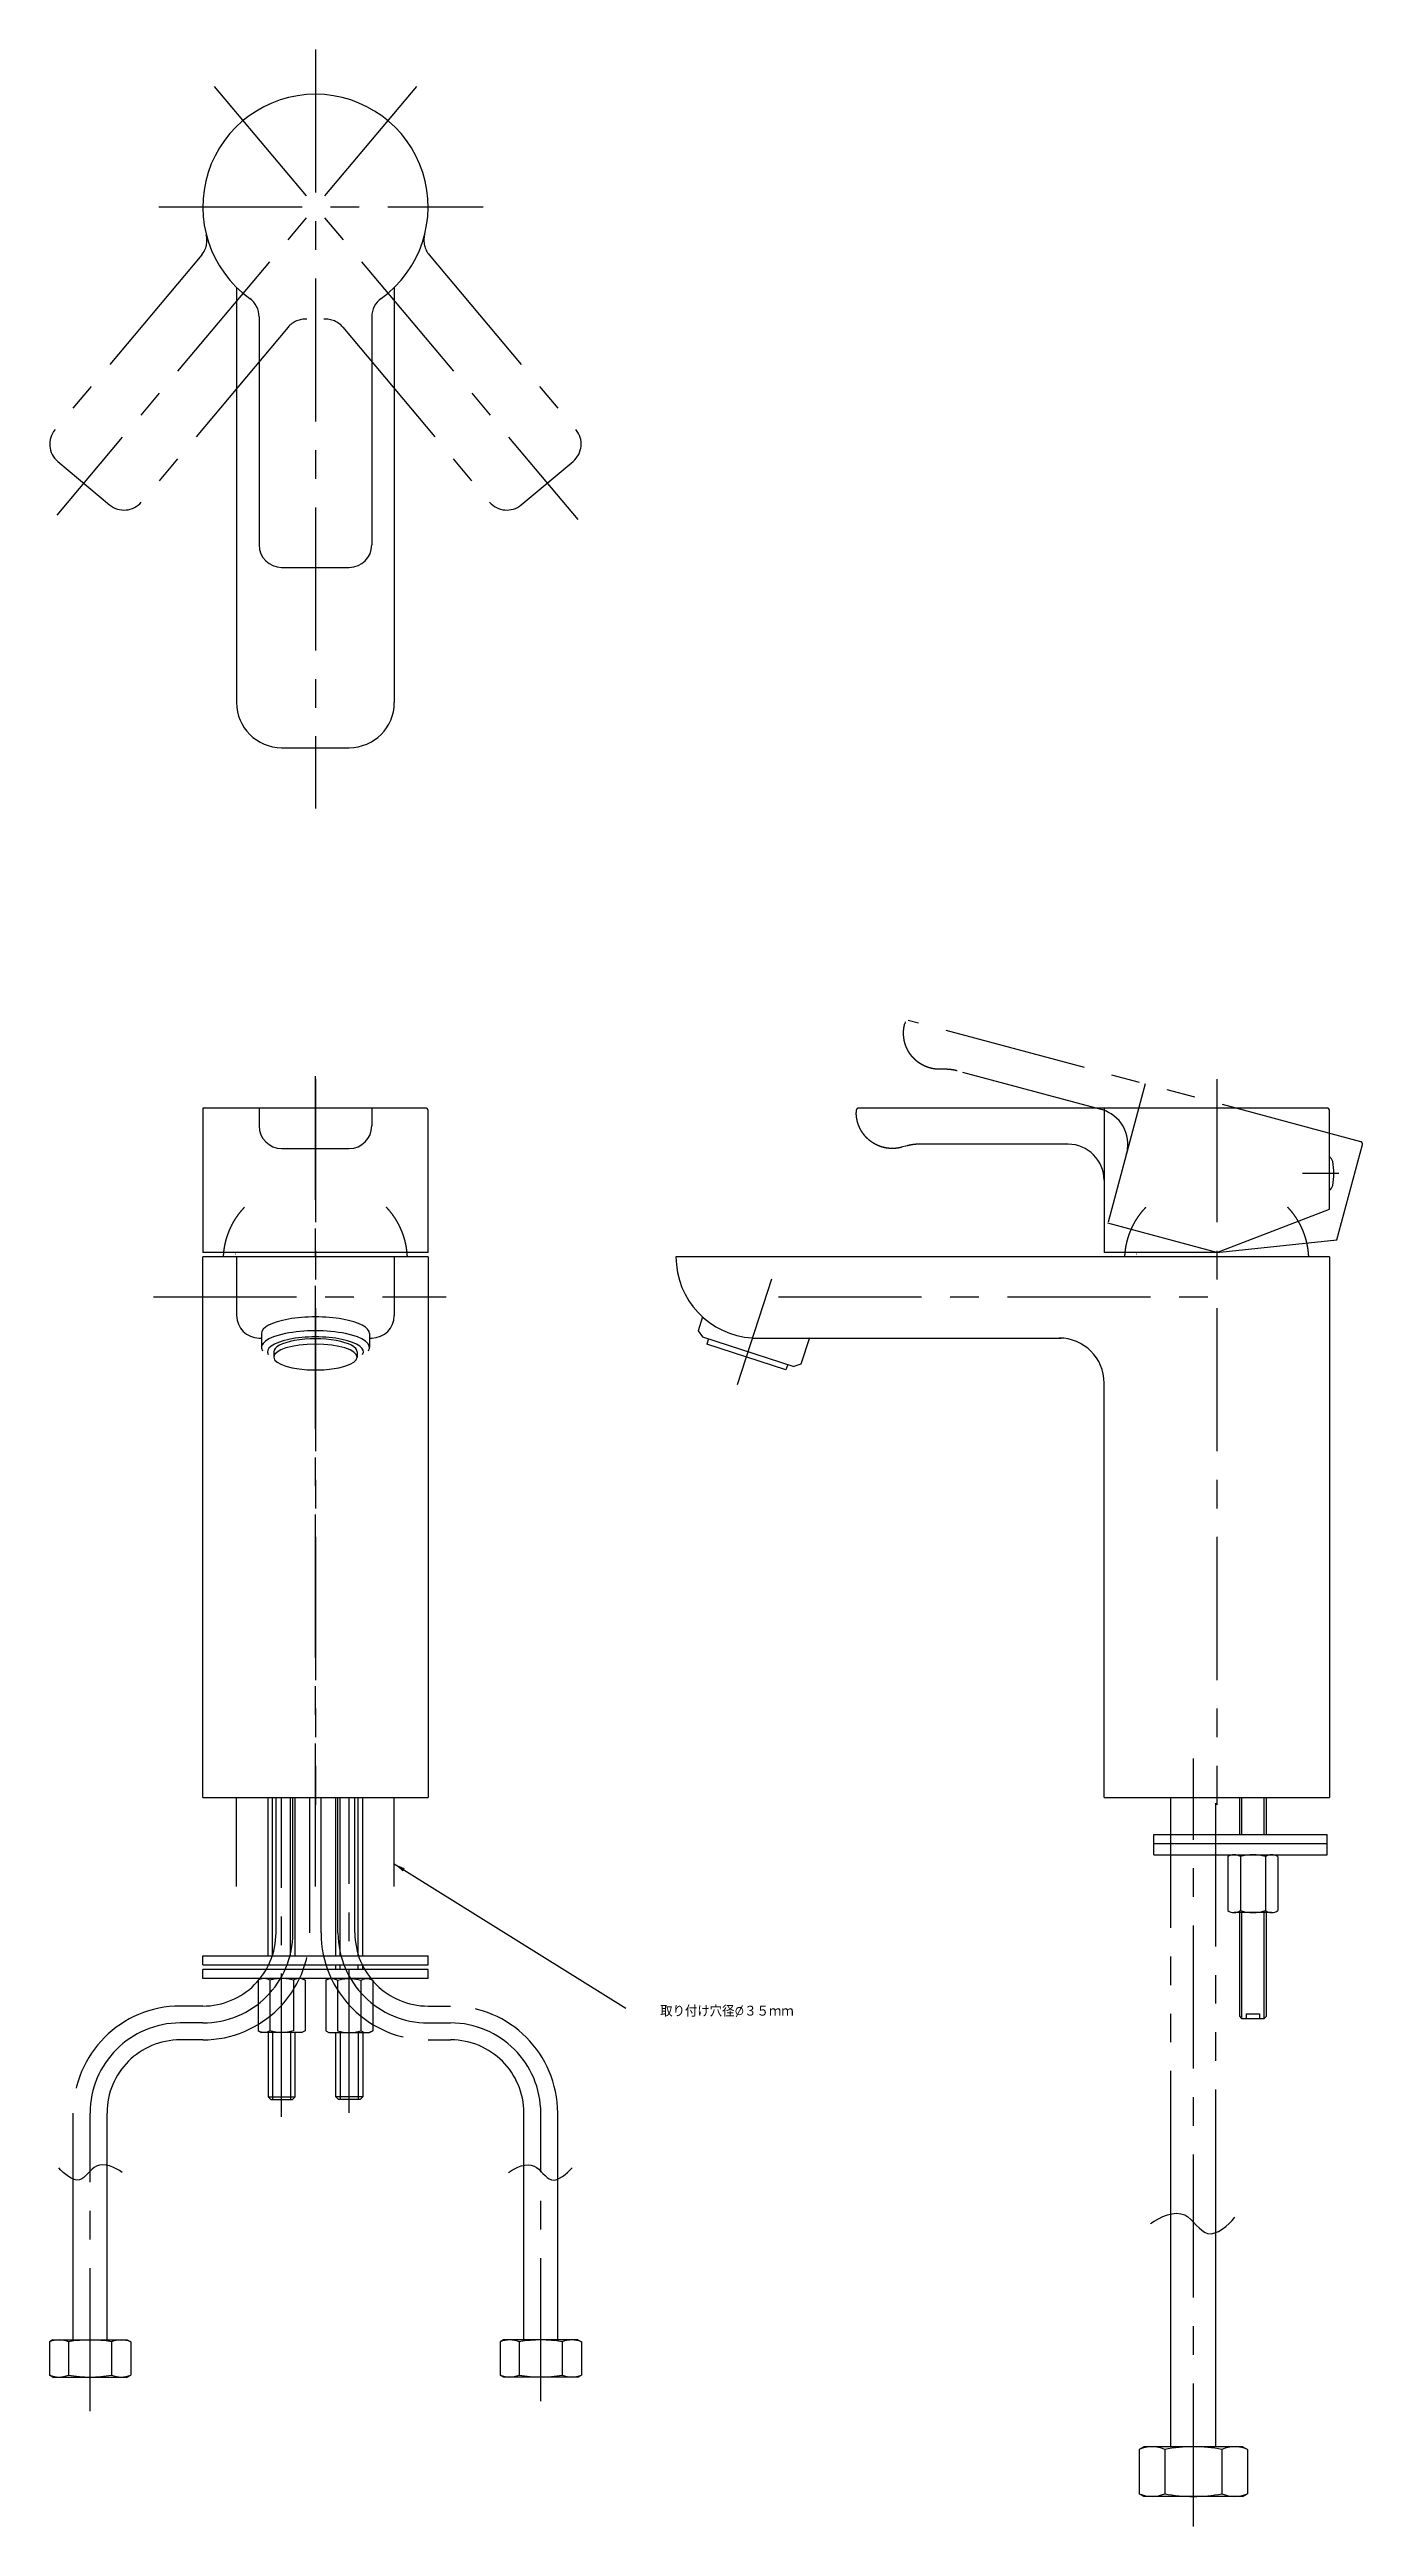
# Model space of a CAD drawing. Header units: millimetres. Extents: x -259 to 32, y -162 to 388.
import ezdxf

# ---------------------------------------------------------------- set-up
doc = ezdxf.new("R2010")
doc.units = ezdxf.units.MM
doc.linetypes.add('CENTER', pattern=[50.8, 31.75, -6.35, 6.35, -6.35])
doc.linetypes.add('PHANTOM', pattern=[63.5, 31.75, -6.35, 6.35, -6.35, 6.35, -6.35])
doc.styles.get("Standard").update_dxf_attribs({"font": 'txt.shx', "bigfont": 'bigfont.shx'})
doc.dimstyles.new('ISO-25', dxfattribs={"dimtxt": 2.5, "dimasz": 2.5, "dimexe": 1.25, "dimexo": 0.625, "dimtad": 1, "dimtxsty": 'Standard', "dimcen": 2.5, "dimadec": 0, "dimazin": 0, "dimtfac": 1, "dimtmove": 0, "dimatfit": 3, "dimfxl": 0, "dimarcsym": 0})

msp = doc.modelspace()

# ---------------------------------------------------------------- texts
at = {"color": 7, "insert": (-123.512044, -46.124474), "char_height": 2.5, "attachment_point": 1}
msp.add_mtext('取り付け穴径%%C３５ｍｍ', dxfattribs=at)

# ---------------------------------------------------------------- linework, layer by layer
at = {"color": 7, "linetype": 'CENTER'}
for p, q in [((-200, 387.927131), (-200, 219.495486)), ((-177.549273, 379.755735), (-257.381839, 284.614987)), ((-222.450727, 379.755735), (-141.814562, 283.657295)), ((-234.726162, 353), (-162.796467, 353)), ((-200, -19.738728), (-200, 160.090327)), ((-200, 159.446234), (-200, -1.626477)), ((-200, 159.446234), (-200, -1.626477)), ((0, 159.446234), (0, -1.626477)), ((27.101318, 138.5), (19.008621, 138.5)), ((-235.918445, 111.114308), (-170.988139, 111.114308)), ((-106.38105, 91.645554), (-98.749675, 115.132511)), ((-97.255464, 111.114308), (2.759292, 111.114308)), ((-5.199618, -161.734712), (-5.199618, 8.67981)), ((-207.5, -70.810058), (-207.5, 0)), ((-205, -30), (-205, 0)), ((-195, -30), (-195, 0)), ((-192.5, -69.937144), (-192.5, 0)), ((-225, -46.25), (-230, -46.25)), ((-175, -46.25), (-170, -46.25)), ((-225, -50), (-230, -50)), ((-225, -53.75), (-230, -53.75)), ((-175, -50), (-170, -50)), ((-175, -53.75), (-170, -53.75)), ((-250, -136.130344), (-250, -70)), ((-150, -133.93995), (-150, -70))]:
    msp.add_line(p, q, dxfattribs=at)
at = {"color": 7, "linetype": 'PHANTOM'}
for p, q in [((-225.238352, 342.368651), (-257.784626, 303.581512)), ((-174.761648, 342.368651), (-142.215374, 303.581512)), ((-206.087241, 326.298961), (-238.633515, 287.511822)), ((-193.912759, 326.298961), (-161.366485, 287.511822)), ((-257.168342, 296.537352), (-245.677675, 286.895537)), ((-154.322325, 286.895537), (-142.831658, 296.537352)), ((-69.121266, 172.132187), (-69.237008, 171.700232)), ((31.947197, 145.568612), (-68.508894, 172.485741)), ((-60.219676, 161.62968), (-61.509602, 161.62968)), ((-25.663895, 152.723248), (-57.631485, 161.288938)), ((-15.865936, 158.380103), (-24.148146, 127.470476)), ((26.631929, 123.799129), (32.300946, 144.956187)), ((0, 121), (-24.148146, 127.470476)), ((0, 121), (26.631929, 123.799129)), ((-217.5, -19.738728), (-217.5, 0)), ((-208.75, -30), (-208.75, 0)), ((-201.25, -30), (-201.25, 0)), ((-198.75, -30), (-198.75, 0)), ((-191.25, -30), (-191.25, 0)), ((-182.5, -19.738728), (-182.5, 0)), ((-10.199618, -92.399524), (-10.199618, 0)), ((-0.199618, -96.511551), (-0.199618, 0)), ((-253.75, -84.665245), (-253.75, -70)), ((-246.25, -81.581225), (-246.25, -70)), ((-153.75, -81.581225), (-153.75, -70)), ((-146.25, -84.665245), (-146.25, -70))]:
    msp.add_line(p, q, dxfattribs=at)
at = {"color": 7, "linetype": 'Continuous'}
for p, q in [((-217.5, 335.146429), (-217.5, 243)), ((-182.5, 335.146429), (-182.5, 243)), ((-212.5, 328.633014), (-212.5, 278)), ((-187.5, 328.633014), (-187.5, 278)), ((-207.5, 273), (-192.5, 273)), ((-207.5, 233), (-192.5, 233)), ((-225, 153), (-225, 121)), ((-175.500202, 153), (-225, 153)), ((-212.5, 153), (-212.5, 149.052808)), ((-187.5, 153), (-187.5, 149.052808)), ((-175, 121), (-175, 152.5)), ((-80, 152.5), (-80, 152.052808)), ((24.499798, 153), (-79.5, 153)), ((-25, 153), (-25, 121)), ((25, 130.596601), (25, 152.5)), ((-207.5, 144.052808), (-192.5, 144.052808)), ((-68.683475, 144.659258), (-69.929448, 144.325401)), ((-33, 145), (-66.095285, 145)), ((0, 121), (25, 130.596601)), ((-175, 121), (-225, 121)), ((0, 121), (-25, 121)), ((-225, 0), (-225, 120)), ((-175, 120), (-225, 120)), ((-217.8, 120.7), (-217.75, 120.7)), ((-217.5, 120), (-217.5, 107)), ((-182.5, 120), (-182.5, 107)), ((-175, 120), (-175, 0)), ((25, 120), (-120, 120)), ((-17.8, 120.7), (-17.75, 120.7)), ((25, 120), (25, 0)), ((-114.112084, 106.684692), (-115.112744, 103.604978)), ((-212.5, 102), (-212, 102)), ((-212, 102.976489), (-212, 99.896774)), ((-209.25, 98.945718), (-209.25, 97.766408)), ((-190.75, 98.945718), (-190.75, 97.766408)), ((-188, 102.976489), (-188, 99.896774)), ((-188, 102), (-187.5, 102)), ((-115.112744, 103.604978), (-114.137835, 102.236749)), ((-114.137835, 102.236749), (-93.880331, 95.654687)), ((-112.806356, 101.804125), (-113.189537, 100.624815)), ((-95.594991, 94.908001), (-113.189537, 100.624815)), ((-103.016686, 102), (-34.565156, 102)), ((-90.383843, 102.047079), (-92.287388, 96.188571)), ((-95.21181, 96.087311), (-95.594991, 94.908001)), ((-92.287388, 96.188571), (-93.880331, 95.654687)), ((-25, 0), (-25, 92)), ((-225, 0), (-175, 0)), ((-210.508825, -35.102964), (-210.508825, 0)), ((-209.497805, -35.102964), (-209.497805, 0)), ((-205.502195, -35.102964), (-205.502195, 0)), ((-204.491175, -35.102964), (-204.491175, 0)), ((-195.508825, -35.102964), (-195.508825, 0)), ((-194.497805, -35.102964), (-194.497805, 0)), ((-190.502195, -35.102964), (-190.502195, 0)), ((-189.491175, -35.102964), (-189.491175, 0)), ((-25, 0), (25, 0)), ((5, 0), (5, -8.163888)), ((5.5, 0), (5.5, -8.163888)), ((10.5, -8.163888), (10.5, 0)), ((11, -8.163888), (11, 0)), ((-13.954451, -8.163888), (24.5, -8.163888)), ((-13.954451, -12.662672), (-13.954451, -8.163888)), ((-13.954451, -10.16328), (24.5, -10.16328)), ((24.480906, -10.16328), (24.5, -8.163888)), ((24.480906, -12.662672), (24.5, -10.16328)), ((-13.954451, -12.662672), (24.480906, -12.662672)), ((2.446612, -13.092228), (2.446612, -25.058115)), ((5.223306, -13.092228), (5.223306, -25.058115)), ((10.776694, -13.092228), (10.776694, -25.058115)), ((13.553388, -13.092228), (13.553388, -25.058115)), ((12.165041, -25.487672), (3.834959, -25.487672)), ((5, -25.487672), (5, -48.5)), ((5.5, -25.487672), (5.5, -49)), ((10.5, -49), (10.5, -25.487672)), ((11, -48.5), (11, -25.487672)), ((-225, -35.102964), (-175, -35.102964)), ((-225, -37.108847), (-225, -35.102964)), ((-225, -37.108847), (-175, -37.108847)), ((-225, -40.117673), (-225, -38.111789)), ((-175, -38.111789), (-225, -38.111789)), ((-195.508825, -38.111789), (-195.508825, -37.108847)), ((-194.497805, -38.111789), (-194.497805, -37.108847)), ((-190.502195, -38.111789), (-190.502195, -37.108847)), ((-189.491175, -38.111789), (-189.491175, -37.108847)), ((-175, -37.108847), (-175, -35.102964)), ((-175, -40.117673), (-175, -38.111789)), ((-175, -40.117673), (-225, -40.117673)), ((-212.013238, -40.117673), (-212.713368, -40.521893)), ((-212.713368, -40.521893), (-212.713368, -51.748754)), ((-210.107649, -40.521336), (-210.107649, -51.749311)), ((-204.591062, -40.363451), (-204.892351, -40.521336)), ((-204.892351, -40.521336), (-204.892351, -51.749311)), ((-202.986762, -40.117673), (-202.286632, -40.521893)), ((-202.286632, -40.521893), (-202.286632, -51.748754)), ((-197.013238, -40.117673), (-197.713368, -40.521893)), ((-197.713368, -40.521893), (-197.713368, -51.748754)), ((-195.408938, -40.363451), (-195.107649, -40.521336)), ((-195.107649, -40.521336), (-195.107649, -51.749311)), ((-189.892351, -40.521336), (-189.892351, -51.749311)), ((-187.986762, -40.117673), (-187.286632, -40.521893)), ((-187.286632, -40.521893), (-187.286632, -51.748754)), ((5, -48.5), (5.5, -49)), ((5.5, -49), (10.5, -49)), ((6.5, -48), (6.5, -49)), ((6.5, -48), (9.5, -48)), ((9.5, -48), (9.5, -49)), ((10.5, -49), (11, -48.5)), ((-212.713368, -51.748754), (-212.013238, -52.152974)), ((-202.986815, -52.152974), (-212.013185, -52.152974)), ((-210.508825, -52.152974), (-210.508825, -66.398051)), ((-210.107649, -51.749311), (-210.408993, -51.907222)), ((-209.497805, -52.152974), (-209.497805, -67)), ((-205.502195, -52.152974), (-205.502195, -67)), ((-204.491175, -66.398051), (-204.491175, -52.152974)), ((-202.286632, -51.748754), (-202.986762, -52.152974)), ((-197.713368, -51.748754), (-197.013238, -52.152974)), ((-197.013185, -52.152974), (-187.986815, -52.152974)), ((-195.508825, -66.398051), (-195.508825, -52.152974)), ((-194.497805, -52.152974), (-194.497805, -67)), ((-190.502195, -52.152974), (-190.502195, -67)), ((-189.892351, -51.749311), (-189.591007, -51.907222)), ((-189.491175, -52.152974), (-189.491175, -66.398051)), ((-187.286632, -51.748754), (-187.986762, -52.152974)), ((-210.508825, -66.398051), (-209.906987, -66.999926)), ((-210.508825, -66.398051), (-204.491175, -66.398051)), ((-210.281603, -66.51573), (-210.283144, -66.519965)), ((-209.90706, -67), (-205.09294, -67)), ((-204.491175, -66.398051), (-205.093013, -66.999926)), ((-195.508825, -66.398051), (-194.906987, -66.999926)), ((-189.491175, -66.398051), (-195.508825, -66.398051)), ((-190.09294, -67), (-194.90706, -67)), ((-189.491175, -66.398051), (-190.093013, -66.999926)), ((-189.718397, -66.51573), (-189.716856, -66.519965)), ((-246.25, -120.329583), (-246.25, -81.581225)), ((-153.75, -120.329583), (-153.75, -81.581225)), ((-253.75, -120.329583), (-253.75, -84.665245)), ((-146.25, -120.329583), (-146.25, -84.665245)), ((-10.199618, -144.064001), (-10.199618, -92.399524)), ((-0.199618, -144.064001), (-0.199618, -96.511551)), ((-258.25, -120.329583), (-259, -120.762595)), ((-259, -120.762595), (-259, -128.14657)), ((-258.25, -120.329583), (-241.75, -120.329583)), ((-254.76314, -120.762595), (-254.76314, -128.14657)), ((-245.23686, -120.762595), (-245.23686, -128.14657)), ((-241.75, -120.329583), (-241, -120.762595)), ((-241, -120.762595), (-241, -128.14657)), ((-158.25, -120.329583), (-159, -120.762595)), ((-159, -120.762595), (-159, -128.14657)), ((-141.75, -120.329583), (-158.25, -120.329583)), ((-154.76314, -120.762595), (-154.76314, -128.14657)), ((-145.23686, -120.762595), (-145.23686, -128.14657)), ((-141.75, -120.329583), (-141, -120.762595)), ((-141, -120.762595), (-141, -128.14657)), ((-258.25, -128.579583), (-259, -128.14657)), ((-258.25, -128.579583), (-241.75, -128.579583)), ((-241.75, -128.579583), (-241, -128.14657)), ((-158.25, -128.579583), (-159, -128.14657)), ((-141.75, -128.579583), (-158.25, -128.579583)), ((-141.75, -128.579583), (-141, -128.14657)), ((-16.199618, -144.064001), (-17.199618, -144.641351)), ((-17.199618, -144.641351), (-17.199618, -154.486651)), ((5.800382, -144.064001), (-16.199618, -144.064001)), ((-11.550471, -144.641351), (-11.550471, -154.486651)), ((1.151235, -144.641351), (1.151235, -154.486651)), ((5.800382, -144.064001), (6.800382, -144.641351)), ((6.800382, -144.641351), (6.800382, -154.486651)), ((-16.199618, -155.064001), (-17.199618, -154.486651)), ((5.800382, -155.064001), (-16.199618, -155.064001)), ((5.800382, -155.064001), (6.800382, -154.486651))]:
    msp.add_line(p, q, dxfattribs=at)
for centre, radius, start, end in [((-200, 353), 25, -54.314664, 234.314659), ((-217.5, 328.633014), 5, 0, 54.314664), ((-182.5, 328.633014), 5, 125.685331, 179.999995), ((-207.5, 278), 5, -179.999995, -89.999997), ((-192.5, 278), 5, -89.999997, 0), ((-207.5, 243), 10, -179.999995, -89.999997), ((-192.5, 243), 10, -89.999997, 0), ((-207.5, 149.052808), 5, -179.999995, -89.999997), ((-192.5, 149.052808), 5, -89.999997, 0), ((-175.5, 152.5), 0.5, -0.000005, 89.999995), ((24.5, 152.5), 0.5, -0.000005, 89.999995), ((-33, 137), 8, 0, 89.999997), ((23.727811, 140.599684), 2.078838, 15.271558, 52.267807), ((10.397162, 138.5), 15.562879, -9.793609, 9.793599), ((23.727811, 136.400316), 2.078838, -52.267807, -15.271558), ((-102, 120), 18, 179.999995, 266.791288), ((-212.5, 107), 5, -179.999995, -89.999997), ((-187.5, 107), 5, -89.999997, 0), ((-35, 92), 10, -0.000005, 89.999995), ((3.834959, -15.121054), 2.458382, 55.615748, 124.384242), ((8, -21.851865), 9.189194, 72.412043, 107.587949), ((12.165041, -15.121054), 2.458382, 55.615748, 124.384242), ((3.834959, -23.02929), 2.458382, -124.384242, -55.615748), ((8, -16.298478), 9.189194, -107.587967, -72.412041), ((12.165041, -23.02929), 2.458382, -124.384242, -55.615748), ((-256.88157, -125.728092), 5.398509, 66.895446, 113.104549), ((-250, -146.743357), 26.413775, 79.61114, 100.388855), ((-243.11843, -125.728092), 5.398509, 66.895446, 113.104549), ((-156.88157, -125.728092), 5.398509, 66.895446, 113.104549), ((-150, -146.743357), 26.413775, 79.61114, 100.388855), ((-143.11843, -125.728092), 5.398509, 66.895446, 113.104549), ((-256.88157, -123.181073), 5.398509, -113.104549, -66.895446), ((-250, -102.165808), 26.413775, -100.388855, -79.61114), ((-243.11843, -123.181073), 5.398509, -113.104549, -66.895446), ((-156.88157, -123.181073), 5.398509, -113.104549, -66.895446), ((-150, -102.165808), 26.413775, -100.388855, -79.61114), ((-143.11843, -123.181073), 5.398509, -113.104549, -66.895446), ((-14.375044, -151.262013), 7.198012, 66.895446, 113.104549), ((-5.199618, -179.282367), 35.218366, 79.61114, 100.388855), ((3.975809, -151.262013), 7.198012, 66.895446, 113.104549), ((-14.375044, -147.865988), 7.198012, -113.104549, -66.895446), ((-5.199618, -119.845634), 35.218366, -100.388855, -79.61114), ((3.975809, -147.865988), 7.198012, -113.104549, -66.895446)]:
    msp.add_arc(centre, radius, start, end, dxfattribs=at)
at = {"color": 7, "linetype": 'PHANTOM'}
for centre, radius, start, end in [((-229.068574, 345.582589), 5, -39.999999, 14.314665), ((-170.931426, 345.582589), 5, 165.68533, 219.999994), ((-202.257019, 323.085023), 5, 85.685332, 139.999996), ((-197.742981, 323.085023), 5, 39.999999, 94.314663), ((-253.954404, 300.367574), 5, 139.999996, 229.999994), ((-146.045596, 300.367574), 5, -49.999999, 39.999999), ((-242.463737, 290.72576), 5, -129.999996, -39.999999), ((-157.536263, 290.72576), 5, -139.999996, -49.999999), ((-27.734448, 144.995842), 8, -15, 74.999998), ((31.817983, 145.085597), 0.5, -15.000005, 74.999995)]:
    msp.add_arc(centre, radius, start, end, dxfattribs=at)
at = {"color": 7, "linetype": 'CENTER'}
for centre, radius, start, end in [((-225, -30), 20, -89.999997, 0), ((-225, -30), 16.25, -89.999997, 0), ((-225, -30), 23.75, -89.999997, 0), ((-175, -30), 23.75, -179.999995, -89.999997), ((-175, -30), 20, -179.999995, -89.999997), ((-175, -30), 16.25, -179.999995, -89.999997), ((-230, -70), 23.75, 89.999997, 179.999995), ((-170, -70), 23.75, 0, 89.999997), ((-230, -70), 20, 89.999997, 179.999995), ((-230, -70), 16.25, 89.999997, 179.999995), ((-170, -70), 20, 0, 89.999997), ((-170, -70), 16.25, 0, 89.999997)]:
    msp.add_arc(centre, radius, start, end, dxfattribs=at)
at = {"color": 7, "linetype": 'Continuous'}
for centre, major_axis, start_param, end_param in [((-200, 102.976489), (12, 0), 0, 3.141593), ((-200, 99.896774), (12, 0), -0.196825, 3.338417), ((-200, 98.945718), (10.65, 0), -0.186863, 3.328456), ((-200, 98.945718), (9.25, 0), 0, 3.141593), ((-200, 97.766408), (9.25, 0), 0, 6.283185)]:
    msp.add_ellipse(centre, major_axis=major_axis, ratio=0.309017, start_param=start_param, end_param=end_param, dxfattribs=at)
at = {"color": 7, "linetype": 'PHANTOM'}
for points, start_tangent, end_tangent in [([(-69.451611, 168.66818), (-69.458294, 168.725084), (-69.464556, 168.781922), (-69.470401, 168.838689), (-69.47583, 168.89538), (-69.480846, 168.951993), (-69.48545, 169.008522), (-69.489645, 169.064963), (-69.493433, 169.121313), (-69.496816, 169.177568), (-69.499797, 169.233723), (-69.502377, 169.289774), (-69.50456, 169.345719), (-69.506348, 169.401552), (-69.507743, 169.45727), (-69.508749, 169.51287), (-69.509366, 169.568348), (-69.509599, 169.6237), (-69.50945, 169.678923), (-69.508921, 169.734013), (-69.508016, 169.788967), (-69.506736, 169.843781), (-69.505085, 169.898452), (-69.503066, 169.952978), (-69.500682, 170.007354), (-69.497935, 170.061577), (-69.494828, 170.115645), (-69.491364, 170.169555), (-69.487547, 170.223303), (-69.483379, 170.276886), (-69.478863, 170.330302), (-69.474003, 170.383547), (-69.4688, 170.43662), (-69.46326, 170.489516), (-69.457384, 170.542235), (-69.451175, 170.594772), (-69.444638, 170.647126), (-69.437774, 170.699294), (-69.430588, 170.751273), (-69.423082, 170.803062), (-69.41526, 170.854657), (-69.407124, 170.906057), (-69.398678, 170.95726), (-69.389926, 171.008262), (-69.38087, 171.059063), (-69.371514, 171.109659), (-69.36186, 171.16005), (-69.351913, 171.210233), (-69.341676, 171.260205), (-69.331151, 171.309967), (-69.320342, 171.359514), (-69.309253, 171.408847), (-69.297886, 171.457963), (-69.286246, 171.50686), (-69.274334, 171.555537), (-69.262155, 171.603992), (-69.249712, 171.652225), (-69.237008, 171.700232)], (-1, 0), (0.258819, 0.965926)), ([(-61.509602, 161.62968), (-61.559262, 161.629834), (-61.609071, 161.630298), (-61.659027, 161.631076), (-61.709129, 161.632169), (-61.759373, 161.63358), (-61.809757, 161.635313), (-61.860278, 161.63737), (-61.910935, 161.639753), (-61.961725, 161.642466), (-62.012645, 161.645511), (-62.063692, 161.648892), (-62.114864, 161.652609), (-62.166158, 161.656667), (-62.217571, 161.661068), (-62.269101, 161.665814), (-62.320745, 161.670908), (-62.372499, 161.676353), (-62.424361, 161.682151), (-62.476328, 161.688305), (-62.528396, 161.694817), (-62.580563, 161.701689), (-62.632825, 161.708924), (-62.685179, 161.716525), (-62.737622, 161.724494), (-62.79015, 161.732833), (-62.842761, 161.741544), (-62.89545, 161.75063), (-62.948214, 161.760093), (-63.00105, 161.769936), (-63.053955, 161.780159), (-63.106924, 161.790767), (-63.159953, 161.80176), (-63.21304, 161.81314), (-63.266181, 161.82491), (-63.319371, 161.837072), (-63.372607, 161.849628), (-63.425884, 161.862579), (-63.4792, 161.875927), (-63.53255, 161.889675), (-63.58593, 161.903823), (-63.639335, 161.918374), (-63.692763, 161.93333), (-63.746208, 161.948691), (-63.799667, 161.96446), (-63.853135, 161.980637), (-63.906608, 161.997226), (-63.960082, 162.014225), (-64.013552, 162.031639), (-64.067014, 162.049466), (-64.120463, 162.067709), (-64.173896, 162.086369), (-64.227307, 162.105447), (-64.280692, 162.124944), (-64.334047, 162.144862), (-64.387367, 162.1652), (-64.440647, 162.18596), (-64.493883, 162.207142), (-64.547069, 162.228748), (-64.600202, 162.250779), (-64.653277, 162.273234), (-64.706288, 162.296114), (-64.759231, 162.31942), (-64.812102, 162.343152), (-64.864894, 162.367311), (-64.917605, 162.391896), (-64.970227, 162.416909), (-65.022758, 162.442348), (-65.075191, 162.468216), (-65.127522, 162.49451), (-65.179745, 162.521231), (-65.231857, 162.54838), (-65.283851, 162.575955), (-65.335724, 162.603957), (-65.387469, 162.632385), (-65.439082, 162.661238), (-65.490558, 162.690517), (-65.541892, 162.72022), (-65.593079, 162.750348), (-65.644113, 162.780898), (-65.69499, 162.811871), (-65.745705, 162.843265), (-65.796252, 162.87508), (-65.846627, 162.907314), (-65.896825, 162.939966), (-65.946839, 162.973035), (-65.996667, 163.00652), (-66.046302, 163.04042), (-66.095739, 163.074732), (-66.144974, 163.109456), (-66.194001, 163.144589), (-66.242815, 163.18013), (-66.291412, 163.216078), (-66.339787, 163.252431), (-66.387934, 163.289185), (-66.435849, 163.326341), (-66.483527, 163.363894), (-66.530962, 163.401844), (-66.578151, 163.440188), (-66.625088, 163.478924), (-66.671769, 163.518049), (-66.718188, 163.557561), (-66.764342, 163.597458), (-66.810224, 163.637736), (-66.855832, 163.678393), (-66.90116, 163.719426), (-66.946203, 163.760833), (-66.990956, 163.80261), (-67.035417, 163.844754), (-67.079579, 163.887263), (-67.123439, 163.930134), (-67.166992, 163.973362), (-67.210233, 164.016945), (-67.25316, 164.060879), (-67.295766, 164.105162), (-67.338049, 164.149789), (-67.380003, 164.194757), (-67.421625, 164.240062), (-67.462911, 164.285701), (-67.503857, 164.33167), (-67.544458, 164.377965), (-67.584712, 164.424583), (-67.624613, 164.471518), (-67.664159, 164.518768), (-67.703346, 164.566328), (-67.74217, 164.614195), (-67.780627, 164.662363), (-67.818714, 164.710829), (-67.856428, 164.759589), (-67.893765, 164.808637), (-67.930722, 164.857971), (-67.967296, 164.907584), (-68.003483, 164.957474), (-68.03928, 165.007635), (-68.074685, 165.058063), (-68.109694, 165.108753), (-68.144304, 165.1597), (-68.178513, 165.2109), (-68.212318, 165.262348), (-68.245717, 165.31404), (-68.278706, 165.365969), (-68.311283, 165.418133), (-68.343446, 165.470525), (-68.375192, 165.523141), (-68.406519, 165.575975), (-68.437426, 165.629023), (-68.467909, 165.682281), (-68.497966, 165.735742), (-68.527597, 165.789401), (-68.556798, 165.843254), (-68.585569, 165.897296), (-68.613906, 165.951521), (-68.64181, 166.005924), (-68.669277, 166.060501), (-68.696308, 166.115245), (-68.722899, 166.170152), (-68.749051, 166.225216), (-68.774761, 166.280432), (-68.800028, 166.335795), (-68.824853, 166.391301), (-68.849232, 166.446942), (-68.873166, 166.502715), (-68.896654, 166.558614), (-68.919695, 166.614633), (-68.942289, 166.670768), (-68.964434, 166.727013), (-68.98613, 166.783363), (-69.007377, 166.839813), (-69.028175, 166.896357), (-69.048523, 166.95299), (-69.06842, 167.009708), (-69.087868, 167.066504), (-69.106866, 167.123373), (-69.125414, 167.180311), (-69.143511, 167.237313), (-69.161159, 167.294372), (-69.178358, 167.351484), (-69.195107, 167.408644), (-69.211408, 167.465846), (-69.227261, 167.523086), (-69.242666, 167.580359), (-69.257624, 167.637658), (-69.272136, 167.694981), (-69.286202, 167.752321), (-69.299824, 167.809673), (-69.313003, 167.867033), (-69.325739, 167.924395), (-69.338033, 167.981756), (-69.349887, 168.039109), (-69.361302, 168.09645), (-69.372279, 168.153775), (-69.38282, 168.211078), (-69.392925, 168.268355), (-69.402597, 168.325602), (-69.411837, 168.382813), (-69.420646, 168.439984), (-69.429026, 168.497111), (-69.436979, 168.554189), (-69.444507, 168.611213), (-69.451611, 168.66818)], (-1, 0), (0.258819, 0.965926)), ([(-57.631485, 161.288938), (-57.71039, 161.309736), (-57.789502, 161.329899), (-57.868813, 161.349425), (-57.948316, 161.36831), (-58.028002, 161.386553), (-58.107864, 161.404149), (-58.187894, 161.421098), (-58.268084, 161.437396), (-58.348427, 161.453041), (-58.428914, 161.468032), (-58.509537, 161.482366), (-58.590288, 161.496042), (-58.67116, 161.509057), (-58.752143, 161.521411), (-58.833231, 161.533102), (-58.914414, 161.544129), (-58.995685, 161.55449), (-59.077035, 161.564184), (-59.158456, 161.573211), (-59.239941, 161.58157), (-59.32148, 161.589261), (-59.403066, 161.596282), (-59.48469, 161.602633), (-59.566345, 161.608315), (-59.648021, 161.613327), (-59.729711, 161.617669), (-59.811406, 161.621342), (-59.893098, 161.624346), (-59.974779, 161.626681), (-60.056442, 161.628348), (-60.138076, 161.629347), (-60.219676, 161.62968)], (-0.965926, 0.258819), (-1, 0))]:
    msp.add_spline(points, degree=3, dxfattribs=dict(at, start_tangent=start_tangent, end_tangent=end_tangent))
at = {"color": 7, "linetype": 'Continuous'}
for points, start_tangent, end_tangent in [([(-175, 152.5), (-175.000031, 152.505537), (-175.000123, 152.511098), (-175.000278, 152.516683), (-175.000497, 152.52229), (-175.00078, 152.527919), (-175.001128, 152.533569), (-175.001542, 152.539239), (-175.002023, 152.544927), (-175.00257, 152.550633), (-175.003186, 152.556356), (-175.003871, 152.562095), (-175.004625, 152.567848), (-175.005449, 152.573614), (-175.006343, 152.579393), (-175.007309, 152.585182), (-175.008347, 152.590982), (-175.009458, 152.59679), (-175.010641, 152.602605), (-175.011898, 152.608426), (-175.013229, 152.614253), (-175.014634, 152.620082), (-175.016114, 152.625914), (-175.017669, 152.631747), (-175.019301, 152.637579), (-175.021008, 152.643409), (-175.022791, 152.649236), (-175.024651, 152.655058), (-175.026587, 152.660874), (-175.028601, 152.666683), (-175.030692, 152.672482), (-175.03286, 152.678271), (-175.035106, 152.684047), (-175.037429, 152.689811), (-175.03983, 152.695559), (-175.042308, 152.70129), (-175.044863, 152.707004), (-175.047496, 152.712698), (-175.050206, 152.718371), (-175.052994, 152.724021), (-175.055858, 152.729647), (-175.058799, 152.735248), (-175.061816, 152.740821), (-175.064909, 152.746366), (-175.068078, 152.75188), (-175.071322, 152.757363), (-175.074642, 152.762812), (-175.078035, 152.768227), (-175.081502, 152.773605), (-175.085043, 152.778945), (-175.088656, 152.784247), (-175.092341, 152.789507), (-175.096098, 152.794726), (-175.099925, 152.7999), (-175.103823, 152.80503), (-175.107789, 152.810114), (-175.111823, 152.815149), (-175.115925, 152.820135), (-175.120094, 152.825071), (-175.124328, 152.829955), (-175.128627, 152.834786), (-175.132989, 152.839563), (-175.137414, 152.844284), (-175.1419, 152.848948), (-175.146447, 152.853553), (-175.151052, 152.8581), (-175.155716, 152.862586), (-175.160437, 152.867011), (-175.165214, 152.871373), (-175.170045, 152.875672), (-175.174929, 152.879906), (-175.179865, 152.884075), (-175.184851, 152.888177), (-175.189886, 152.892211), (-175.19497, 152.896177), (-175.2001, 152.900075), (-175.205274, 152.903902), (-175.210493, 152.907659), (-175.215753, 152.911344), (-175.221055, 152.914957), (-175.226395, 152.918498), (-175.231773, 152.921965), (-175.237188, 152.925358), (-175.242637, 152.928678), (-175.24812, 152.931922), (-175.253634, 152.935091), (-175.259179, 152.938184), (-175.264752, 152.941201), (-175.270353, 152.944142), (-175.275979, 152.947006), (-175.281629, 152.949794), (-175.287302, 152.952504), (-175.292996, 152.955137), (-175.29871, 152.957692), (-175.304441, 152.96017), (-175.310189, 152.962571), (-175.315953, 152.964894), (-175.321729, 152.96714), (-175.327518, 152.969308), (-175.333317, 152.971399), (-175.339126, 152.973413), (-175.344942, 152.975349), (-175.350764, 152.977209), (-175.356591, 152.978992), (-175.362421, 152.980699), (-175.368253, 152.982331), (-175.374086, 152.983886), (-175.379918, 152.985366), (-175.385747, 152.986771), (-175.391574, 152.988102), (-175.397395, 152.989359), (-175.40321, 152.990542), (-175.409018, 152.991653), (-175.414818, 152.992691), (-175.420607, 152.993657), (-175.426386, 152.994551), (-175.432152, 152.995375), (-175.437905, 152.996129), (-175.443644, 152.996814), (-175.449367, 152.99743), (-175.455073, 152.997977), (-175.460761, 152.998458), (-175.466431, 152.998872), (-175.472081, 152.99922), (-175.47771, 152.999503), (-175.483317, 152.999722), (-175.488902, 152.999877), (-175.494463, 152.999969), (-175.5, 153)], (0, 1), (-1, 0)), ([(-79.5, 153), (-79.505537, 152.999969), (-79.511098, 152.999877), (-79.516683, 152.999722), (-79.52229, 152.999503), (-79.527919, 152.99922), (-79.533569, 152.998872), (-79.539239, 152.998458), (-79.544927, 152.997977), (-79.550633, 152.99743), (-79.556356, 152.996814), (-79.562095, 152.996129), (-79.567848, 152.995375), (-79.573614, 152.994551), (-79.579393, 152.993657), (-79.585182, 152.992691), (-79.590982, 152.991653), (-79.59679, 152.990542), (-79.602605, 152.989359), (-79.608426, 152.988102), (-79.614253, 152.986771), (-79.620082, 152.985366), (-79.625914, 152.983886), (-79.631747, 152.982331), (-79.637579, 152.980699), (-79.643409, 152.978992), (-79.649236, 152.977209), (-79.655058, 152.975349), (-79.660874, 152.973413), (-79.666683, 152.971399), (-79.672482, 152.969308), (-79.678271, 152.96714), (-79.684047, 152.964894), (-79.689811, 152.962571), (-79.695559, 152.96017), (-79.70129, 152.957692), (-79.707004, 152.955137), (-79.712698, 152.952504), (-79.718371, 152.949794), (-79.724021, 152.947006), (-79.729647, 152.944142), (-79.735248, 152.941201), (-79.740821, 152.938184), (-79.746366, 152.935091), (-79.75188, 152.931922), (-79.757363, 152.928678), (-79.762812, 152.925358), (-79.768227, 152.921965), (-79.773605, 152.918498), (-79.778945, 152.914957), (-79.784247, 152.911344), (-79.789507, 152.907659), (-79.794726, 152.903902), (-79.7999, 152.900075), (-79.80503, 152.896177), (-79.810114, 152.892211), (-79.815149, 152.888177), (-79.820135, 152.884075), (-79.825071, 152.879906), (-79.829955, 152.875672), (-79.834786, 152.871373), (-79.839563, 152.867011), (-79.844284, 152.862586), (-79.848948, 152.8581), (-79.853553, 152.853553), (-79.8581, 152.848948), (-79.862586, 152.844284), (-79.867011, 152.839563), (-79.871373, 152.834786), (-79.875672, 152.829955), (-79.879906, 152.825071), (-79.884075, 152.820135), (-79.888177, 152.815149), (-79.892211, 152.810114), (-79.896177, 152.80503), (-79.900075, 152.7999), (-79.903902, 152.794726), (-79.907659, 152.789507), (-79.911344, 152.784247), (-79.914957, 152.778945), (-79.918498, 152.773605), (-79.921965, 152.768227), (-79.925358, 152.762812), (-79.928678, 152.757363), (-79.931922, 152.75188), (-79.935091, 152.746366), (-79.938184, 152.740821), (-79.941201, 152.735248), (-79.944142, 152.729647), (-79.947006, 152.724021), (-79.949794, 152.718371), (-79.952504, 152.712698), (-79.955137, 152.707004), (-79.957692, 152.70129), (-79.96017, 152.695559), (-79.962571, 152.689811), (-79.964894, 152.684047), (-79.96714, 152.678271), (-79.969308, 152.672482), (-79.971399, 152.666683), (-79.973413, 152.660874), (-79.975349, 152.655058), (-79.977209, 152.649236), (-79.978992, 152.643409), (-79.980699, 152.637579), (-79.982331, 152.631747), (-79.983886, 152.625914), (-79.985366, 152.620082), (-79.986771, 152.614253), (-79.988102, 152.608426), (-79.989359, 152.602605), (-79.990542, 152.59679), (-79.991653, 152.590982), (-79.992691, 152.585182), (-79.993657, 152.579393), (-79.994551, 152.573614), (-79.995375, 152.567848), (-79.996129, 152.562095), (-79.996814, 152.556356), (-79.99743, 152.550633), (-79.997977, 152.544927), (-79.998458, 152.539239), (-79.998872, 152.533569), (-79.99922, 152.527919), (-79.999503, 152.52229), (-79.999722, 152.516683), (-79.999877, 152.511098), (-79.999969, 152.505537), (-80, 152.5)], (-1, 0), (0, -1)), ([(-79.422538, 149.068526), (-79.44372, 149.121762), (-79.46448, 149.175042), (-79.484818, 149.228362), (-79.504736, 149.281717), (-79.524233, 149.335102), (-79.543311, 149.388513), (-79.561971, 149.441946), (-79.580214, 149.495395), (-79.598041, 149.548857), (-79.615455, 149.602328), (-79.632454, 149.655801), (-79.649043, 149.709274), (-79.66522, 149.762742), (-79.680989, 149.816201), (-79.69635, 149.869646), (-79.711306, 149.923074), (-79.725857, 149.976479), (-79.740005, 150.029859), (-79.753753, 150.083209), (-79.767101, 150.136525), (-79.780052, 150.189802), (-79.792608, 150.243038), (-79.80477, 150.296228), (-79.81654, 150.349369), (-79.82792, 150.402456), (-79.838913, 150.455485), (-79.849521, 150.508454), (-79.859744, 150.561359), (-79.869587, 150.614195), (-79.87905, 150.666959), (-79.888136, 150.719648), (-79.896847, 150.772259), (-79.905186, 150.824787), (-79.913155, 150.87723), (-79.920756, 150.929584), (-79.927991, 150.981846), (-79.934863, 151.034013), (-79.941375, 151.086081), (-79.947529, 151.138048), (-79.953327, 151.18991), (-79.958772, 151.241664), (-79.963866, 151.293308), (-79.968612, 151.344838), (-79.973013, 151.396251), (-79.977071, 151.447545), (-79.980788, 151.498717), (-79.984169, 151.549764), (-79.987214, 151.600684), (-79.989927, 151.651474), (-79.99231, 151.702131), (-79.994367, 151.752652), (-79.9961, 151.803036), (-79.997511, 151.85328), (-79.998604, 151.903382), (-79.999382, 151.953338), (-79.999846, 152.003148), (-80, 152.052808)], (-0.965926, -0.258819), (0, 1)), ([(-69.929448, 144.325401), (-69.977455, 144.312697), (-70.025688, 144.300254), (-70.074143, 144.288075), (-70.12282, 144.276163), (-70.171717, 144.264523), (-70.220833, 144.253156), (-70.270166, 144.242067), (-70.319713, 144.231258), (-70.369475, 144.220733), (-70.419447, 144.210496), (-70.46963, 144.200549), (-70.520021, 144.190895), (-70.570617, 144.181539), (-70.621418, 144.172483), (-70.67242, 144.163731), (-70.723623, 144.155285), (-70.775023, 144.147149), (-70.826618, 144.139327), (-70.878407, 144.131821), (-70.930386, 144.124635), (-70.982554, 144.117771), (-71.034908, 144.111234), (-71.087445, 144.105025), (-71.140164, 144.099149), (-71.19306, 144.093609), (-71.246133, 144.088406), (-71.299378, 144.083546), (-71.352794, 144.07903), (-71.406377, 144.074862), (-71.460125, 144.071045), (-71.514035, 144.067581), (-71.568103, 144.064474), (-71.622326, 144.061727), (-71.676702, 144.059343), (-71.731228, 144.057324), (-71.785899, 144.055673), (-71.840713, 144.054393), (-71.895667, 144.053488), (-71.950757, 144.052959), (-72.00598, 144.05281), (-72.061332, 144.053043), (-72.11681, 144.05366), (-72.17241, 144.054666), (-72.228128, 144.056061), (-72.283961, 144.057849), (-72.339906, 144.060032), (-72.395957, 144.062612), (-72.452112, 144.065593), (-72.508367, 144.068976), (-72.564717, 144.072764), (-72.621158, 144.076959), (-72.677687, 144.081563), (-72.7343, 144.086579), (-72.790991, 144.092008), (-72.847758, 144.097853), (-72.904596, 144.104115), (-72.9615, 144.110798), (-73.018467, 144.117902), (-73.075491, 144.12543), (-73.132569, 144.133383), (-73.189696, 144.141763), (-73.246867, 144.150572), (-73.304078, 144.159812), (-73.361325, 144.169484), (-73.418602, 144.179589), (-73.475905, 144.19013), (-73.53323, 144.201107), (-73.590571, 144.212522), (-73.647924, 144.224376), (-73.705285, 144.23667), (-73.762647, 144.249406), (-73.820007, 144.262585), (-73.877359, 144.276207), (-73.934699, 144.290273), (-73.992022, 144.304785), (-74.049321, 144.319743), (-74.106594, 144.335148), (-74.163834, 144.351001), (-74.221036, 144.367302), (-74.278196, 144.384051), (-74.335308, 144.40125), (-74.392367, 144.418898), (-74.449369, 144.436995), (-74.506307, 144.455543), (-74.563176, 144.474541), (-74.619972, 144.493989), (-74.67669, 144.513886), (-74.733323, 144.534234), (-74.789867, 144.555032), (-74.846317, 144.576279), (-74.902667, 144.597975), (-74.958912, 144.62012), (-75.015047, 144.642714), (-75.071066, 144.665755), (-75.126965, 144.689243), (-75.182738, 144.713177), (-75.23838, 144.737556), (-75.293885, 144.762381), (-75.349248, 144.787648), (-75.404464, 144.813358), (-75.459528, 144.83951), (-75.514435, 144.866101), (-75.569179, 144.893132), (-75.623756, 144.920599), (-75.678159, 144.948503), (-75.732384, 144.97684), (-75.786426, 145.005611), (-75.840279, 145.034812), (-75.893938, 145.064443), (-75.947399, 145.0945), (-76.000657, 145.124983), (-76.053705, 145.15589), (-76.10654, 145.187217), (-76.159155, 145.218963), (-76.211547, 145.251126), (-76.263711, 145.283703), (-76.31564, 145.316692), (-76.367332, 145.350091), (-76.41878, 145.383896), (-76.46998, 145.418105), (-76.520927, 145.452715), (-76.571617, 145.487724), (-76.622045, 145.523129), (-76.672206, 145.558926), (-76.722096, 145.595113), (-76.771709, 145.631687), (-76.821043, 145.668644), (-76.870091, 145.705981), (-76.918851, 145.743695), (-76.967317, 145.781782), (-77.015485, 145.820239), (-77.063352, 145.859063), (-77.110912, 145.89825), (-77.158162, 145.937796), (-77.205097, 145.977697), (-77.251715, 146.017951), (-77.29801, 146.058552), (-77.343979, 146.099498), (-77.389618, 146.140784), (-77.434923, 146.182406), (-77.479891, 146.224361), (-77.524518, 146.266643), (-77.568801, 146.309249), (-77.612735, 146.352176), (-77.656318, 146.395417), (-77.699546, 146.43897), (-77.742417, 146.48283), (-77.784926, 146.526992), (-77.82707, 146.571453), (-77.868847, 146.616206), (-77.910254, 146.66125), (-77.951287, 146.706577), (-77.991944, 146.752185), (-78.032222, 146.798067), (-78.072119, 146.844221), (-78.111631, 146.89064), (-78.150756, 146.937321), (-78.189492, 146.984258), (-78.227836, 147.031447), (-78.265786, 147.078883), (-78.303339, 147.12656), (-78.340495, 147.174475), (-78.377249, 147.222622), (-78.413602, 147.270997), (-78.44955, 147.319594), (-78.485091, 147.368408), (-78.520224, 147.417436), (-78.554948, 147.46667), (-78.58926, 147.516107), (-78.62316, 147.565742), (-78.656645, 147.61557), (-78.689714, 147.665584), (-78.722366, 147.715782), (-78.7546, 147.766157), (-78.786415, 147.816704), (-78.817809, 147.867419), (-78.848782, 147.918296), (-78.879332, 147.96933), (-78.90946, 148.020517), (-78.939163, 148.071851), (-78.968442, 148.123327), (-78.997295, 148.17494), (-79.025723, 148.226685), (-79.053725, 148.278558), (-79.0813, 148.330552), (-79.108449, 148.382664), (-79.13517, 148.434887), (-79.161465, 148.487218), (-79.187332, 148.539651), (-79.212771, 148.592182), (-79.237784, 148.644804), (-79.262369, 148.697515), (-79.286528, 148.750307), (-79.31026, 148.803178), (-79.333566, 148.856121), (-79.356446, 148.909132), (-79.378901, 148.962207), (-79.400932, 149.01534), (-79.422538, 149.068526)], (-0.965926, -0.258819), (0, 1)), ([(25, 152.5), (24.999969, 152.505537), (24.999877, 152.511098), (24.999722, 152.516683), (24.999503, 152.52229), (24.99922, 152.527919), (24.998872, 152.533569), (24.998458, 152.539239), (24.997977, 152.544927), (24.99743, 152.550633), (24.996814, 152.556356), (24.996129, 152.562095), (24.995375, 152.567848), (24.994551, 152.573614), (24.993657, 152.579393), (24.992691, 152.585182), (24.991653, 152.590982), (24.990542, 152.59679), (24.989359, 152.602605), (24.988102, 152.608426), (24.986771, 152.614253), (24.985366, 152.620082), (24.983886, 152.625914), (24.982331, 152.631747), (24.980699, 152.637579), (24.978992, 152.643409), (24.977209, 152.649236), (24.975349, 152.655058), (24.973413, 152.660874), (24.971399, 152.666683), (24.969308, 152.672482), (24.96714, 152.678271), (24.964894, 152.684047), (24.962571, 152.689811), (24.96017, 152.695559), (24.957692, 152.70129), (24.955137, 152.707004), (24.952504, 152.712698), (24.949794, 152.718371), (24.947006, 152.724021), (24.944142, 152.729647), (24.941201, 152.735248), (24.938184, 152.740821), (24.935091, 152.746366), (24.931922, 152.75188), (24.928678, 152.757363), (24.925358, 152.762812), (24.921965, 152.768227), (24.918498, 152.773605), (24.914957, 152.778945), (24.911344, 152.784247), (24.907659, 152.789507), (24.903902, 152.794726), (24.900075, 152.7999), (24.896177, 152.80503), (24.892211, 152.810114), (24.888177, 152.815149), (24.884075, 152.820135), (24.879906, 152.825071), (24.875672, 152.829955), (24.871373, 152.834786), (24.867011, 152.839563), (24.862586, 152.844284), (24.8581, 152.848948), (24.853553, 152.853553), (24.848948, 152.8581), (24.844284, 152.862586), (24.839563, 152.867011), (24.834786, 152.871373), (24.829955, 152.875672), (24.825071, 152.879906), (24.820135, 152.884075), (24.815149, 152.888177), (24.810114, 152.892211), (24.80503, 152.896177), (24.7999, 152.900075), (24.794726, 152.903902), (24.789507, 152.907659), (24.784247, 152.911344), (24.778945, 152.914957), (24.773605, 152.918498), (24.768227, 152.921965), (24.762812, 152.925358), (24.757363, 152.928678), (24.75188, 152.931922), (24.746366, 152.935091), (24.740821, 152.938184), (24.735248, 152.941201), (24.729647, 152.944142), (24.724021, 152.947006), (24.718371, 152.949794), (24.712698, 152.952504), (24.707004, 152.955137), (24.70129, 152.957692), (24.695559, 152.96017), (24.689811, 152.962571), (24.684047, 152.964894), (24.678271, 152.96714), (24.672482, 152.969308), (24.666683, 152.971399), (24.660874, 152.973413), (24.655058, 152.975349), (24.649236, 152.977209), (24.643409, 152.978992), (24.637579, 152.980699), (24.631747, 152.982331), (24.625914, 152.983886), (24.620082, 152.985366), (24.614253, 152.986771), (24.608426, 152.988102), (24.602605, 152.989359), (24.59679, 152.990542), (24.590982, 152.991653), (24.585182, 152.992691), (24.579393, 152.993657), (24.573614, 152.994551), (24.567848, 152.995375), (24.562095, 152.996129), (24.556356, 152.996814), (24.550633, 152.99743), (24.544927, 152.997977), (24.539239, 152.998458), (24.533569, 152.998872), (24.527919, 152.99922), (24.52229, 152.999503), (24.516683, 152.999722), (24.511098, 152.999877), (24.505537, 152.999969), (24.5, 153)], (0, 1), (-1, 0)), ([(-66.095285, 145), (-66.176884, 144.999667), (-66.258519, 144.998668), (-66.340181, 144.997001), (-66.421862, 144.994666), (-66.503555, 144.991662), (-66.58525, 144.987989), (-66.66694, 144.983647), (-66.748616, 144.978635), (-66.83027, 144.972953), (-66.911894, 144.966602), (-66.99348, 144.959581), (-67.075019, 144.95189), (-67.156504, 144.943531), (-67.237925, 144.934504), (-67.319276, 144.92481), (-67.400546, 144.914449), (-67.48173, 144.903422), (-67.562817, 144.891731), (-67.643801, 144.879377), (-67.724672, 144.866362), (-67.805424, 144.852686), (-67.886047, 144.838352), (-67.966533, 144.823361), (-68.046876, 144.807716), (-68.127066, 144.791418), (-68.207096, 144.774469), (-68.286958, 144.756873), (-68.366645, 144.73863), (-68.446147, 144.719745), (-68.525458, 144.700219), (-68.60457, 144.680056), (-68.683475, 144.659258)], (-1, 0), (-0.965926, -0.258819)), ([(-220.4, 120), (-220.395914, 120.093257), (-220.391312, 120.186582), (-220.386191, 120.27997), (-220.380551, 120.373418), (-220.37439, 120.466921), (-220.367708, 120.560474), (-220.360503, 120.654074), (-220.352774, 120.747717), (-220.34452, 120.841397), (-220.33574, 120.935111), (-220.326434, 121.028855), (-220.316599, 121.122623), (-220.306236, 121.216412), (-220.295344, 121.310218), (-220.283922, 121.404035), (-220.271968, 121.49786), (-220.259484, 121.591688), (-220.246467, 121.685514), (-220.232918, 121.779335), (-220.218835, 121.873145), (-220.204219, 121.966941), (-220.189069, 122.060717), (-220.173384, 122.154469), (-220.157165, 122.248194), (-220.140411, 122.341885), (-220.123121, 122.435539), (-220.105297, 122.529151), (-220.086937, 122.622717), (-220.068041, 122.716231), (-220.04861, 122.809691), (-220.028644, 122.90309), (-220.008142, 122.996424), (-219.987105, 123.08969), (-219.965533, 123.182881), (-219.943427, 123.275994), (-219.920786, 123.369025), (-219.89761, 123.461968), (-219.873902, 123.554818), (-219.84966, 123.647572), (-219.824885, 123.740225), (-219.799578, 123.832773), (-219.77374, 123.92521), (-219.747371, 124.017532), (-219.720471, 124.109734), (-219.693043, 124.201813), (-219.665085, 124.293763), (-219.6366, 124.38558), (-219.607589, 124.47726), (-219.578051, 124.568797), (-219.547989, 124.660188), (-219.517404, 124.751427), (-219.486295, 124.842511), (-219.454666, 124.933435), (-219.422516, 125.024194), (-219.389847, 125.114785), (-219.356661, 125.205202), (-219.322959, 125.295441), (-219.288743, 125.385497), (-219.254013, 125.475367), (-219.218771, 125.565046), (-219.18302, 125.65453), (-219.14676, 125.743813), (-219.109993, 125.832893), (-219.072721, 125.921764), (-219.034946, 126.010422), (-218.99667, 126.098864), (-218.957894, 126.187084), (-218.918621, 126.275079), (-218.878852, 126.362844), (-218.83859, 126.450375), (-218.797836, 126.537668), (-218.756593, 126.624719), (-218.714862, 126.711524), (-218.672647, 126.798079), (-218.629948, 126.884379), (-218.58677, 126.970421), (-218.543113, 127.0562), (-218.498981, 127.141713), (-218.454375, 127.226956), (-218.409299, 127.311925), (-218.363754, 127.396615), (-218.317743, 127.481024), (-218.27127, 127.565146), (-218.224336, 127.64898), (-218.176944, 127.732519), (-218.129097, 127.815762), (-218.080798, 127.898704), (-218.032049, 127.981342), (-217.982854, 128.063672), (-217.933215, 128.14569), (-217.883135, 128.227393), (-217.832617, 128.308777), (-217.781665, 128.38984), (-217.73028, 128.470576), (-217.678467, 128.550984), (-217.626228, 128.631059), (-217.573567, 128.710799), (-217.520486, 128.7902), (-217.466989, 128.869259), (-217.413079, 128.947972), (-217.358759, 129.026336), (-217.304033, 129.104349), (-217.248904, 129.182007), (-217.193376, 129.259308), (-217.137451, 129.336247), (-217.081133, 129.412823), (-217.024426, 129.489032), (-216.967333, 129.564871), (-216.909857, 129.640338), (-216.852003, 129.71543), (-216.793773, 129.790143), (-216.735172, 129.864476), (-216.676202, 129.938426), (-216.616868, 130.01199), (-216.557173, 130.085165), (-216.497121, 130.157949), (-216.436715, 130.23034), (-216.375959, 130.302335), (-216.314858, 130.373931), (-216.253414, 130.445127), (-216.191632, 130.515919), (-216.129515, 130.586307), (-216.067067, 130.656287), (-216.004293, 130.725857), (-215.941195, 130.795015), (-215.877777, 130.86376), (-215.814044, 130.932089), (-215.75, 131)], (0.041028, 0.999158), (0.688087, 0.725629)), ([(-179.6, 120), (-179.604086, 120.093257), (-179.608688, 120.186582), (-179.613809, 120.27997), (-179.619449, 120.373418), (-179.62561, 120.466921), (-179.632292, 120.560474), (-179.639497, 120.654074), (-179.647226, 120.747717), (-179.65548, 120.841397), (-179.66426, 120.935111), (-179.673566, 121.028855), (-179.683401, 121.122623), (-179.693764, 121.216412), (-179.704656, 121.310218), (-179.716078, 121.404035), (-179.728032, 121.49786), (-179.740516, 121.591688), (-179.753533, 121.685514), (-179.767082, 121.779335), (-179.781165, 121.873145), (-179.795781, 121.966941), (-179.810931, 122.060717), (-179.826616, 122.154469), (-179.842835, 122.248194), (-179.859589, 122.341885), (-179.876879, 122.435539), (-179.894703, 122.529151), (-179.913063, 122.622717), (-179.931959, 122.716231), (-179.95139, 122.809691), (-179.971356, 122.90309), (-179.991858, 122.996424), (-180.012895, 123.08969), (-180.034467, 123.182881), (-180.056573, 123.275994), (-180.079214, 123.369025), (-180.10239, 123.461968), (-180.126098, 123.554818), (-180.15034, 123.647572), (-180.175115, 123.740225), (-180.200422, 123.832773), (-180.22626, 123.92521), (-180.252629, 124.017532), (-180.279529, 124.109734), (-180.306957, 124.201813), (-180.334915, 124.293763), (-180.3634, 124.38558), (-180.392411, 124.47726), (-180.421949, 124.568797), (-180.452011, 124.660188), (-180.482596, 124.751427), (-180.513705, 124.842511), (-180.545334, 124.933435), (-180.577484, 125.024194), (-180.610153, 125.114785), (-180.643339, 125.205202), (-180.677041, 125.295441), (-180.711257, 125.385497), (-180.745987, 125.475367), (-180.781229, 125.565046), (-180.81698, 125.65453), (-180.85324, 125.743813), (-180.890007, 125.832893), (-180.927279, 125.921764), (-180.965054, 126.010422), (-181.00333, 126.098864), (-181.042106, 126.187084), (-181.081379, 126.275079), (-181.121148, 126.362844), (-181.16141, 126.450375), (-181.202164, 126.537668), (-181.243407, 126.624719), (-181.285138, 126.711524), (-181.327353, 126.798079), (-181.370052, 126.884379), (-181.41323, 126.970421), (-181.456887, 127.0562), (-181.501019, 127.141713), (-181.545625, 127.226956), (-181.590701, 127.311925), (-181.636246, 127.396615), (-181.682257, 127.481024), (-181.72873, 127.565146), (-181.775664, 127.64898), (-181.823056, 127.732519), (-181.870903, 127.815762), (-181.919202, 127.898704), (-181.967951, 127.981342), (-182.017146, 128.063672), (-182.066785, 128.14569), (-182.116865, 128.227393), (-182.167383, 128.308777), (-182.218335, 128.38984), (-182.26972, 128.470576), (-182.321533, 128.550984), (-182.373772, 128.631059), (-182.426433, 128.710799), (-182.479514, 128.7902), (-182.533011, 128.869259), (-182.586921, 128.947972), (-182.641241, 129.026336), (-182.695967, 129.104349), (-182.751096, 129.182007), (-182.806624, 129.259308), (-182.862549, 129.336247), (-182.918867, 129.412823), (-182.975574, 129.489032), (-183.032667, 129.564871), (-183.090143, 129.640338), (-183.147997, 129.71543), (-183.206227, 129.790143), (-183.264828, 129.864476), (-183.323798, 129.938426), (-183.383132, 130.01199), (-183.442827, 130.085165), (-183.502879, 130.157949), (-183.563285, 130.23034), (-183.624041, 130.302335), (-183.685142, 130.373931), (-183.746586, 130.445127), (-183.808368, 130.515919), (-183.870485, 130.586307), (-183.932933, 130.656287), (-183.995707, 130.725857), (-184.058805, 130.795015), (-184.122223, 130.86376), (-184.185956, 130.932089), (-184.25, 131)], (-0.041028, 0.999158), (-0.688087, 0.725629)), ([(-20.4, 120), (-20.395914, 120.093257), (-20.391312, 120.186582), (-20.386191, 120.27997), (-20.380551, 120.373418), (-20.37439, 120.466921), (-20.367708, 120.560474), (-20.360503, 120.654074), (-20.352774, 120.747717), (-20.34452, 120.841397), (-20.33574, 120.935111), (-20.326434, 121.028855), (-20.316599, 121.122623), (-20.306236, 121.216412), (-20.295344, 121.310218), (-20.283922, 121.404035), (-20.271968, 121.49786), (-20.259484, 121.591688), (-20.246467, 121.685514), (-20.232918, 121.779335), (-20.218835, 121.873145), (-20.204219, 121.966941), (-20.189069, 122.060717), (-20.173384, 122.154469), (-20.157165, 122.248194), (-20.140411, 122.341885), (-20.123121, 122.435539), (-20.105297, 122.529151), (-20.086937, 122.622717), (-20.068041, 122.716231), (-20.04861, 122.809691), (-20.028644, 122.90309), (-20.008142, 122.996424), (-19.987105, 123.08969), (-19.965533, 123.182881), (-19.943427, 123.275994), (-19.920786, 123.369025), (-19.89761, 123.461968), (-19.873902, 123.554818), (-19.84966, 123.647572), (-19.824885, 123.740225), (-19.799578, 123.832773), (-19.77374, 123.92521), (-19.747371, 124.017532), (-19.720471, 124.109734), (-19.693043, 124.201813), (-19.665085, 124.293763), (-19.6366, 124.38558), (-19.607589, 124.47726), (-19.578051, 124.568797), (-19.547989, 124.660188), (-19.517404, 124.751427), (-19.486295, 124.842511), (-19.454666, 124.933435), (-19.422516, 125.024194), (-19.389847, 125.114785), (-19.356661, 125.205202), (-19.322959, 125.295441), (-19.288743, 125.385497), (-19.254013, 125.475367), (-19.218771, 125.565046), (-19.18302, 125.65453), (-19.14676, 125.743813), (-19.109993, 125.832893), (-19.072721, 125.921764), (-19.034946, 126.010422), (-18.99667, 126.098864), (-18.957894, 126.187084), (-18.918621, 126.275079), (-18.878852, 126.362844), (-18.83859, 126.450375), (-18.797836, 126.537668), (-18.756593, 126.624719), (-18.714862, 126.711524), (-18.672647, 126.798079), (-18.629948, 126.884379), (-18.58677, 126.970421), (-18.543113, 127.0562), (-18.498981, 127.141713), (-18.454375, 127.226956), (-18.409299, 127.311925), (-18.363754, 127.396615), (-18.317743, 127.481024), (-18.27127, 127.565146), (-18.224336, 127.64898), (-18.176944, 127.732519), (-18.129097, 127.815762), (-18.080798, 127.898704), (-18.032049, 127.981342), (-17.982854, 128.063672), (-17.933215, 128.14569), (-17.883135, 128.227393), (-17.832617, 128.308777), (-17.781665, 128.38984), (-17.73028, 128.470576), (-17.678467, 128.550984), (-17.626228, 128.631059), (-17.573567, 128.710799), (-17.520486, 128.7902), (-17.466989, 128.869259), (-17.413079, 128.947972), (-17.358759, 129.026336), (-17.304033, 129.104349), (-17.248904, 129.182007), (-17.193376, 129.259308), (-17.137451, 129.336247), (-17.081133, 129.412823), (-17.024426, 129.489032), (-16.967333, 129.564871), (-16.909857, 129.640338), (-16.852003, 129.71543), (-16.793773, 129.790143), (-16.735172, 129.864476), (-16.676202, 129.938426), (-16.616868, 130.01199), (-16.557173, 130.085165), (-16.497121, 130.157949), (-16.436715, 130.23034), (-16.375959, 130.302335), (-16.314858, 130.373931), (-16.253414, 130.445127), (-16.191632, 130.515919), (-16.129515, 130.586307), (-16.067067, 130.656287), (-16.004293, 130.725857), (-15.941195, 130.795015), (-15.877777, 130.86376), (-15.814044, 130.932089), (-15.75, 131)], (0.041028, 0.999158), (0.688087, 0.725629)), ([(20.4, 120), (20.395914, 120.093257), (20.391312, 120.186582), (20.386191, 120.27997), (20.380551, 120.373418), (20.37439, 120.466921), (20.367708, 120.560474), (20.360503, 120.654074), (20.352774, 120.747717), (20.34452, 120.841397), (20.33574, 120.935111), (20.326434, 121.028855), (20.316599, 121.122623), (20.306236, 121.216412), (20.295344, 121.310218), (20.283922, 121.404035), (20.271968, 121.49786), (20.259484, 121.591688), (20.246467, 121.685514), (20.232918, 121.779335), (20.218835, 121.873145), (20.204219, 121.966941), (20.189069, 122.060717), (20.173384, 122.154469), (20.157165, 122.248194), (20.140411, 122.341885), (20.123121, 122.435539), (20.105297, 122.529151), (20.086937, 122.622717), (20.068041, 122.716231), (20.04861, 122.809691), (20.028644, 122.90309), (20.008142, 122.996424), (19.987105, 123.08969), (19.965533, 123.182881), (19.943427, 123.275994), (19.920786, 123.369025), (19.89761, 123.461968), (19.873902, 123.554818), (19.84966, 123.647572), (19.824885, 123.740225), (19.799578, 123.832773), (19.77374, 123.92521), (19.747371, 124.017532), (19.720471, 124.109734), (19.693043, 124.201813), (19.665085, 124.293763), (19.6366, 124.38558), (19.607589, 124.47726), (19.578051, 124.568797), (19.547989, 124.660188), (19.517404, 124.751427), (19.486295, 124.842511), (19.454666, 124.933435), (19.422516, 125.024194), (19.389847, 125.114785), (19.356661, 125.205202), (19.322959, 125.295441), (19.288743, 125.385497), (19.254013, 125.475367), (19.218771, 125.565046), (19.18302, 125.65453), (19.14676, 125.743813), (19.109993, 125.832893), (19.072721, 125.921764), (19.034946, 126.010422), (18.99667, 126.098864), (18.957894, 126.187084), (18.918621, 126.275079), (18.878852, 126.362844), (18.83859, 126.450375), (18.797836, 126.537668), (18.756593, 126.624719), (18.714862, 126.711524), (18.672647, 126.798079), (18.629948, 126.884379), (18.58677, 126.970421), (18.543113, 127.0562), (18.498981, 127.141713), (18.454375, 127.226956), (18.409299, 127.311925), (18.363754, 127.396615), (18.317743, 127.481024), (18.27127, 127.565146), (18.224336, 127.64898), (18.176944, 127.732519), (18.129097, 127.815762), (18.080798, 127.898704), (18.032049, 127.981342), (17.982854, 128.063672), (17.933215, 128.14569), (17.883135, 128.227393), (17.832617, 128.308777), (17.781665, 128.38984), (17.73028, 128.470576), (17.678467, 128.550984), (17.626228, 128.631059), (17.573567, 128.710799), (17.520486, 128.7902), (17.466989, 128.869259), (17.413079, 128.947972), (17.358759, 129.026336), (17.304033, 129.104349), (17.248904, 129.182007), (17.193376, 129.259308), (17.137451, 129.336247), (17.081133, 129.412823), (17.024426, 129.489032), (16.967333, 129.564871), (16.909857, 129.640338), (16.852003, 129.71543), (16.793773, 129.790143), (16.735172, 129.864476), (16.676202, 129.938426), (16.616868, 130.01199), (16.557173, 130.085165), (16.497121, 130.157949), (16.436715, 130.23034), (16.375959, 130.302335), (16.314858, 130.373931), (16.253414, 130.445127), (16.191632, 130.515919), (16.129515, 130.586307), (16.067067, 130.656287), (16.004293, 130.725857), (15.941195, 130.795015), (15.877777, 130.86376), (15.814044, 130.932089), (15.75, 131)], (-0.041028, 0.999158), (-0.688087, 0.725629)), ([(-210.107649, -40.521336), (-210.427631, -40.354769), (-210.752046, -40.227108), (-211.080196, -40.146319), (-211.410528, -40.118646), (-211.740856, -40.146486), (-212.068998, -40.227428), (-212.393399, -40.35522), (-212.713368, -40.521893)], (-0.866146, 0.499792), (-0.866025, -0.5)), ([(-207.5, -40.117673), (-208.161164, -40.145486), (-208.81794, -40.226502), (-210.107649, -40.521336)], (-1, 0), (-0.960728, -0.277492)), ([(-204.892351, -40.521336), (-206.18206, -40.226502), (-206.838836, -40.145486), (-207.5, -40.117673)], (-0.960728, 0.277492), (-1, 0)), ([(-202.286632, -40.521893), (-202.568689, -40.372984), (-202.854232, -40.253587), (-203.142883, -40.169268), (-203.433749, -40.124872), (-203.72546, -40.123328), (-204.016436, -40.164743), (-204.591062, -40.363451)], (-0.866025, 0.5), (-0.905692, -0.423936)), ([(-197.713368, -40.521893), (-197.431311, -40.372984), (-197.145768, -40.253587), (-196.857117, -40.169268), (-196.566251, -40.124872), (-196.27454, -40.123328), (-195.983564, -40.164743), (-195.408938, -40.363451)], (0.866025, 0.5), (0.905692, -0.423936)), ([(-195.107649, -40.521336), (-193.81794, -40.226502), (-193.161164, -40.145486), (-192.5, -40.117673)], (0.960728, 0.277492), (1, 0)), ([(-192.5, -40.117673), (-191.838836, -40.145486), (-191.18206, -40.226502), (-189.892351, -40.521336)], (1, 0), (0.960728, -0.277492)), ([(-189.892351, -40.521336), (-189.572369, -40.354769), (-189.247954, -40.227108), (-188.919804, -40.146319), (-188.589472, -40.118646), (-188.259144, -40.146486), (-187.931002, -40.227428), (-187.606601, -40.35522), (-187.286632, -40.521893)], (0.866146, 0.499792), (0.866025, -0.5)), ([(-210.408993, -51.907222), (-210.983607, -52.105913), (-211.274576, -52.147322), (-211.566279, -52.145773), (-211.857138, -52.101374), (-212.145782, -52.017055), (-212.431318, -51.89766), (-212.713368, -51.748754)], (-0.9057, -0.42392), (-0.866025, 0.5)), ([(-207.5, -52.152974), (-208.161164, -52.125161), (-208.81794, -52.044145), (-210.107649, -51.749311)], (-1, 0), (-0.960728, 0.277492)), ([(-204.892351, -51.749311), (-206.18206, -52.044145), (-206.838836, -52.125161), (-207.5, -52.152974)], (-0.960728, -0.277492), (-1, 0)), ([(-195.107649, -51.749311), (-193.81794, -52.044145), (-193.161164, -52.125161), (-192.5, -52.152974)], (0.960728, -0.277492), (1, 0)), ([(-192.5, -52.152974), (-191.838836, -52.125161), (-191.18206, -52.044145), (-189.892351, -51.749311)], (1, 0), (0.960728, 0.277492)), ([(-189.591007, -51.907222), (-189.016393, -52.105913), (-188.725424, -52.147322), (-188.433721, -52.145773), (-188.142862, -52.101374), (-187.854218, -52.017055), (-187.568682, -51.89766), (-187.286632, -51.748754)], (0.9057, -0.42392), (0.866025, 0.5)), ([(-242.852313, -83.166602), (-248.559826, -81.744258), (-252.372643, -84.815693), (-256.926841, -82.114948)], (-0.832209, 0.554462), (-0.633896, 0.773418)), ([(-157.147687, -83.166602), (-151.440174, -81.744258), (-147.627357, -84.815693), (-143.073159, -82.114948)], (0.832209, 0.554462), (0.633896, 0.773418)), ([(-14.729867, -94.51336), (-7.119849, -92.616901), (-2.036093, -96.712149), (4.036171, -93.111155)], (0.832209, 0.554462), (0.633896, 0.773418))]:
    msp.add_spline(points, degree=3, dxfattribs=dict(at, start_tangent=start_tangent, end_tangent=end_tangent))

msp.set_redraw_order([(e.dxf.handle, doc.entitydb.next_handle()) for e in msp.query("TEXT MTEXT ATTDEF DIMENSION ARC_DIMENSION")])  # texts and dimensions are drawn at this point

# ---------------------------------------------------------------- leaders
at = {"color": 7}
msp.add_leader([(-182.5, -14.716292), (-131.147023, -46.724474)], dimstyle='ISO-25', dxfattribs=at)

doc.saveas('drawing.dxf')
